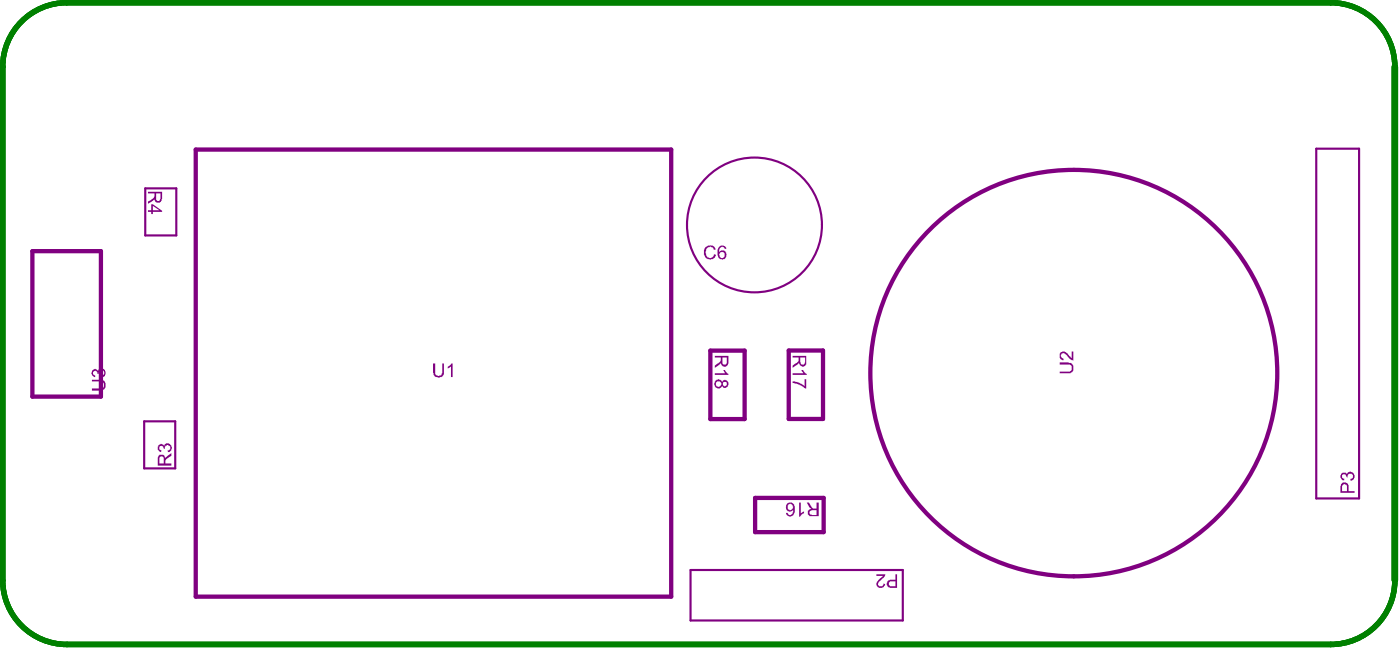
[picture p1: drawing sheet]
<svg xmlns="http://www.w3.org/2000/svg" width="218mm" height="101mm" viewBox="0 0 218 101" stroke-linecap="round" stroke-linejoin="round" font-family="sans-serif">
<path d="M216.9 10.4v79.8" fill="none" stroke="#008000" stroke-width="1"/>
<path d="M216.9 10.4a10 10 0 0 0-10-10h-196.5a10 10 0 0 0-10 10v79.8a10 10 0 0 0 10 10h196.5a10 10 0 0 0 10-10" fill="none" stroke="#008000" stroke-width=".85"/>
<path d="M5 39h10.7v22.7h-10.7zM30.4 23.3h74v69.5h-74zM110.4 54.5h5.4v10.7h-5.4zM122.6 54.5h5.4v10.6h-5.4zM117.4 77.4h10.7v5.3h-10.7z" fill="none" stroke="#800080" stroke-width=".67"/>
<path d="M22.6 29.3h4.8v7.3h-4.8zM204.6 23.1h6.7v54.4h-6.7zM22.4 65.5h4.8v7.3h-4.8zM107.4 88.6h33v7.9h-33z" fill="none" stroke="#800080" stroke-width=".33"/>
<g fill="#800080">
<path d="M111.1 58h1.6l-.2-.3v-.2h.2v.2l.6 .4v.2h-2.2z"/>
<path d="M124.2 78.1h.3v1.7l.5-.3v.3h-.1a.6 .6 0 0 0-.5 .5h-.2z"/>
<path d="M24.6 69.3l.2-.1a.43 .43 0 0 1 .4-.2 .43 .43 0 0 1 .3 .3 .56 .56 0 0 1 .6-.4 .56 .56 0 0 1 .5 .5l.1 .1-.1 .5-.5 .4v-.4a.38 .38 0 0 0 .4-.3 .38 .38 0 0 0-.4-.4v-.1l-.2 .1a.34 .34 0 0 0-.3 .5h-.1a.37 .37 0 0 0-.3-.4 .37 .37 0 0 0-.4 .1 .38 .38 0 0 0 .3 .5l-.1 .3-.5-.4z"/>
<path d="M14.3 59h1.2a.83 .83 0 0 1 .8 .4 .83 .83 0 0 1 0 .9 .48 .48 0 0 1-.6 .3v.1h-1.4v-.3h1.3a.56 .56 0 0 0 .6-.5 .56 .56 0 0 0-.5-.6h-1.4z"/>
<path d="M14.4 57.5a.52 .52 0 0 1 .7-.1l.1 .3a.63 .63 0 0 1 .9-.3 .63 .63 0 0 1 .2 .9 .32 .32 0 0 1-.4 .3l-.1 .1v-.3a.42 .42 0 0 0 .4-.5 .42 .42 0 0 0-.4-.4l-.4 .2v.2h-.1l.1 .2h-.3v-.1a.35 .35 0 0 0-.3-.3 .35 .35 0 0 0-.4 .3 .35 .35 0 0 0 .4 .4v.2a.7 .7 0 0 1-.4-1.1z"/>
<path d="M109.5 38.6l.1-.1a1.08 1.08 0 0 1 1.3-.2l.2 .1 .2 .4-.3 .1a.42 .42 0 0 0-.5-.5v-.1a.87 .87 0 0 0-.7 1.3 .64 .64 0 0 0 .7 .5 .64 .64 0 0 0 .6-.6l.2 .1a.9 .9 0 0 1-.9 .8 .9 .9 0 0 1-.9-.8h-.1z"/>
<path d="M123.2 58h1.7l-.3-.4v-.1h.2l.3 .4 .3 .2v.2h-2.2z"/>
<path d="M123.2 59.3h.5v.1a2.36 2.36 0 0 1 1.4 .7v-1.1h.2v1.4l-.3-.1-.1-.2-.6-.3-1.1-.3z"/>
<path d="M208.6 73.6l.6-.1 .2 .2a.56 .56 0 0 1 .6-.4 .56 .56 0 0 1 .5 .5h.1v.4a.59 .59 0 0 1-.6 .6l-.1-.3a.43 .43 0 0 0 .4-.7 .43 .43 0 0 0-.8 .1l.1 .3h-.3l-.1-.2a.32 .32 0 0 0-.5-.2 .32 .32 0 0 0 .1 .5l.2 .1v.3a.66 .66 0 0 1-.4-1.1z"/>
<path d="M136.3 89.3h1.4l-.1 .1a1.74 1.74 0 0 1-.9 1v.1a.39 .39 0 0 0-.1 .6 .39 .39 0 0 0 .6 0l.2-.4 .2 .1a.68 .68 0 0 1-1 .6 .68 .68 0 0 1-.1-1.2l.8-.7h-1z"/>
<path d="M164.8 56.3h1.1a.88 .88 0 0 1 1 .7 .88 .88 0 0 1-.5 1h-1.6v-.2h1.1a.58 .58 0 0 0 .7-.4 .58 .58 0 0 0-.3-.7h-1.5z"/>
<path d="M164.8 54.8a1.03 1.03 0 0 1 1.5 .5l.3 .4v-1.1h.3v1.5a2.61 2.61 0 0 1-1.2-1 .41 .41 0 0 0-.5-.2 .41 .41 0 0 0-.3 .4l.1 .3 .4 .1v.3a.45 .45 0 0 1-.6-.3z"/>
<path d="M67.3 56.5h.4v1.3a.56 .56 0 0 0 .3 .6 .56 .56 0 0 0 .7-.2l.1-1.7h.2v1.3a.76 .76 0 0 1-.3 .8 .76 .76 0 0 1-.8 0 .75 .75 0 0 1-.6-.8z"/>
<path d="M69.6 57l.3-.2 .3-.3h.2v2.1h-.3v-1.7l-.4 .4h-.1z"/>
<path d="M112.3 55.6v.7a.35 .35 0 0 0 .4 .4 .35 .35 0 0 0 .3-.4v-.7zM111.1 55.3h2.2v1a.67 .67 0 0 1-1 .6l-.2-.5-.3 .4-.7 .4v-.4l.5-.3a.42 .42 0 0 0 .4-.4h.1v-.5h-1z"/>
<path d="M112.3 59.7a.35 .35 0 0 0 .7 0 .35 .35 0 0 0-.7 0zM111.3 59.7a.45 .45 0 0 0 .9 0 .45 .45 0 0 0-.9 0zM111.1 59.3h.1a.45 .45 0 0 1 .5-.3l.5 .1 .1 .3a.43 .43 0 0 1 .4-.4 .43 .43 0 0 1 .5 .4 .58 .58 0 0 1-.1 .7 .58 .58 0 0 1-.7 .1l-.2-.2v.1a.63 .63 0 0 1-.8 .2 .63 .63 0 0 1-.3-.8z"/>
<path d="M125.9 79.6a.32 .32 0 0 0 .3 .4v.1h.8v-.8h-.8zM125.4 78.1h.4l.6 1h.6v-1h.3v2.1h-1.1a.55 .55 0 0 1-.6-.5 .55 .55 0 0 1 .6-.6l-.4-.3z"/>
<path d="M122.3 78.4a.7 .7 0 0 1 .8-.3 .7 .7 0 0 1 .5 .7 1.56 1.56 0 0 1-.4 1.4h-.1a.42 .42 0 0 1-.6 0l-.2-.1-.1-.4h.3v.1a.39 .39 0 0 0 .4 .3 .39 .39 0 0 0 .3-.4h.1v-.5l-.2 .2a.57 .57 0 0 1-.6 .1 .57 .57 0 0 1-.3-.6l-.1-.1h.1zM122.5 78.6a.43 .43 0 0 0 .1 .6 .43 .43 0 0 0 .5-.1 .42 .42 0 0 0 0-.6 .32 .32 0 0 0-.3-.2 .32 .32 0 0 0-.2 .3z"/>
<path d="M24.3 30.1v.8a.34 .34 0 0 0 .3 .4 .34 .34 0 0 0 .4-.4v-.8zM23 29.8h2.2v1.1a.59 .59 0 0 1-.6 .6 .59 .59 0 0 1-.6-.6l-.2 .4-.8 .4v-.4l.8-.4 .2-.3v-.5h-1z"/>
<path d="M23.8 32v.7h1zM23.5 31.8h.3l1.4 1v.1h-1.4v.4h-.3v-.4h-.5v-.2h.5z"/>
<path d="M24.8 71.1v.9h.7v-.5a.38 .38 0 0 0-.2-.5 .38 .38 0 0 0-.5 .1zM24.6 70.9a.63 .63 0 0 1 .7-.2 .63 .63 0 0 1 .4 .6l.1-.3 .8-.6v.5l-.9 .6v.5h.9v.4h-2.1z"/>
<path d="M111.7 38.4a.7 .7 0 0 1 1.2 .2v.1h-.2a.39 .39 0 0 0-.6-.3l-.3 .4v.4a.63 .63 0 0 1 1 0 .69 .69 0 0 1-.2 1 .69 .69 0 0 1-1-.3 2.06 2.06 0 0 1 .1-1.5zM111.9 39.4l-.1 .1 .1 .2a.41 .41 0 0 0 .5 .4 .41 .41 0 0 0 .3-.6 .42 .42 0 0 0-.5-.4z"/>
<path d="M124.4 55.6v.7h.1a.32 .32 0 0 0 .4 .4l.2-.1 .1-.3v-.7zM123.2 55.3h2.1v1a.57 .57 0 0 1-.4 .7 .57 .57 0 0 1-.7-.6l-1 .8v-.4l1-.6v-.6h-1z"/>
<path d="M208.7 75.5v.9h.7v-.6a.43 .43 0 0 0-.4-.5zM208.5 75.3a.66 .66 0 0 1 .8-.3 .66 .66 0 0 1 .4 .8v.6h.9v.2h-2.2z"/>
<path d="M138.2 90.5v.3a.32 .32 0 0 0 .4 .3h.6v-.7h-.8zM137.9 90.4l.5-.3h.8v-.8h.3v2.1h-.9a.67 .67 0 0 1-.7-.9z"/>
</g>
<circle cx="117.3" cy="35" r="10.5" fill="none" stroke="#800080" stroke-width=".33"/>
<circle cx="167" cy="58" r="31.6" fill="none" stroke="#800080" stroke-width=".67"/>
</svg>
